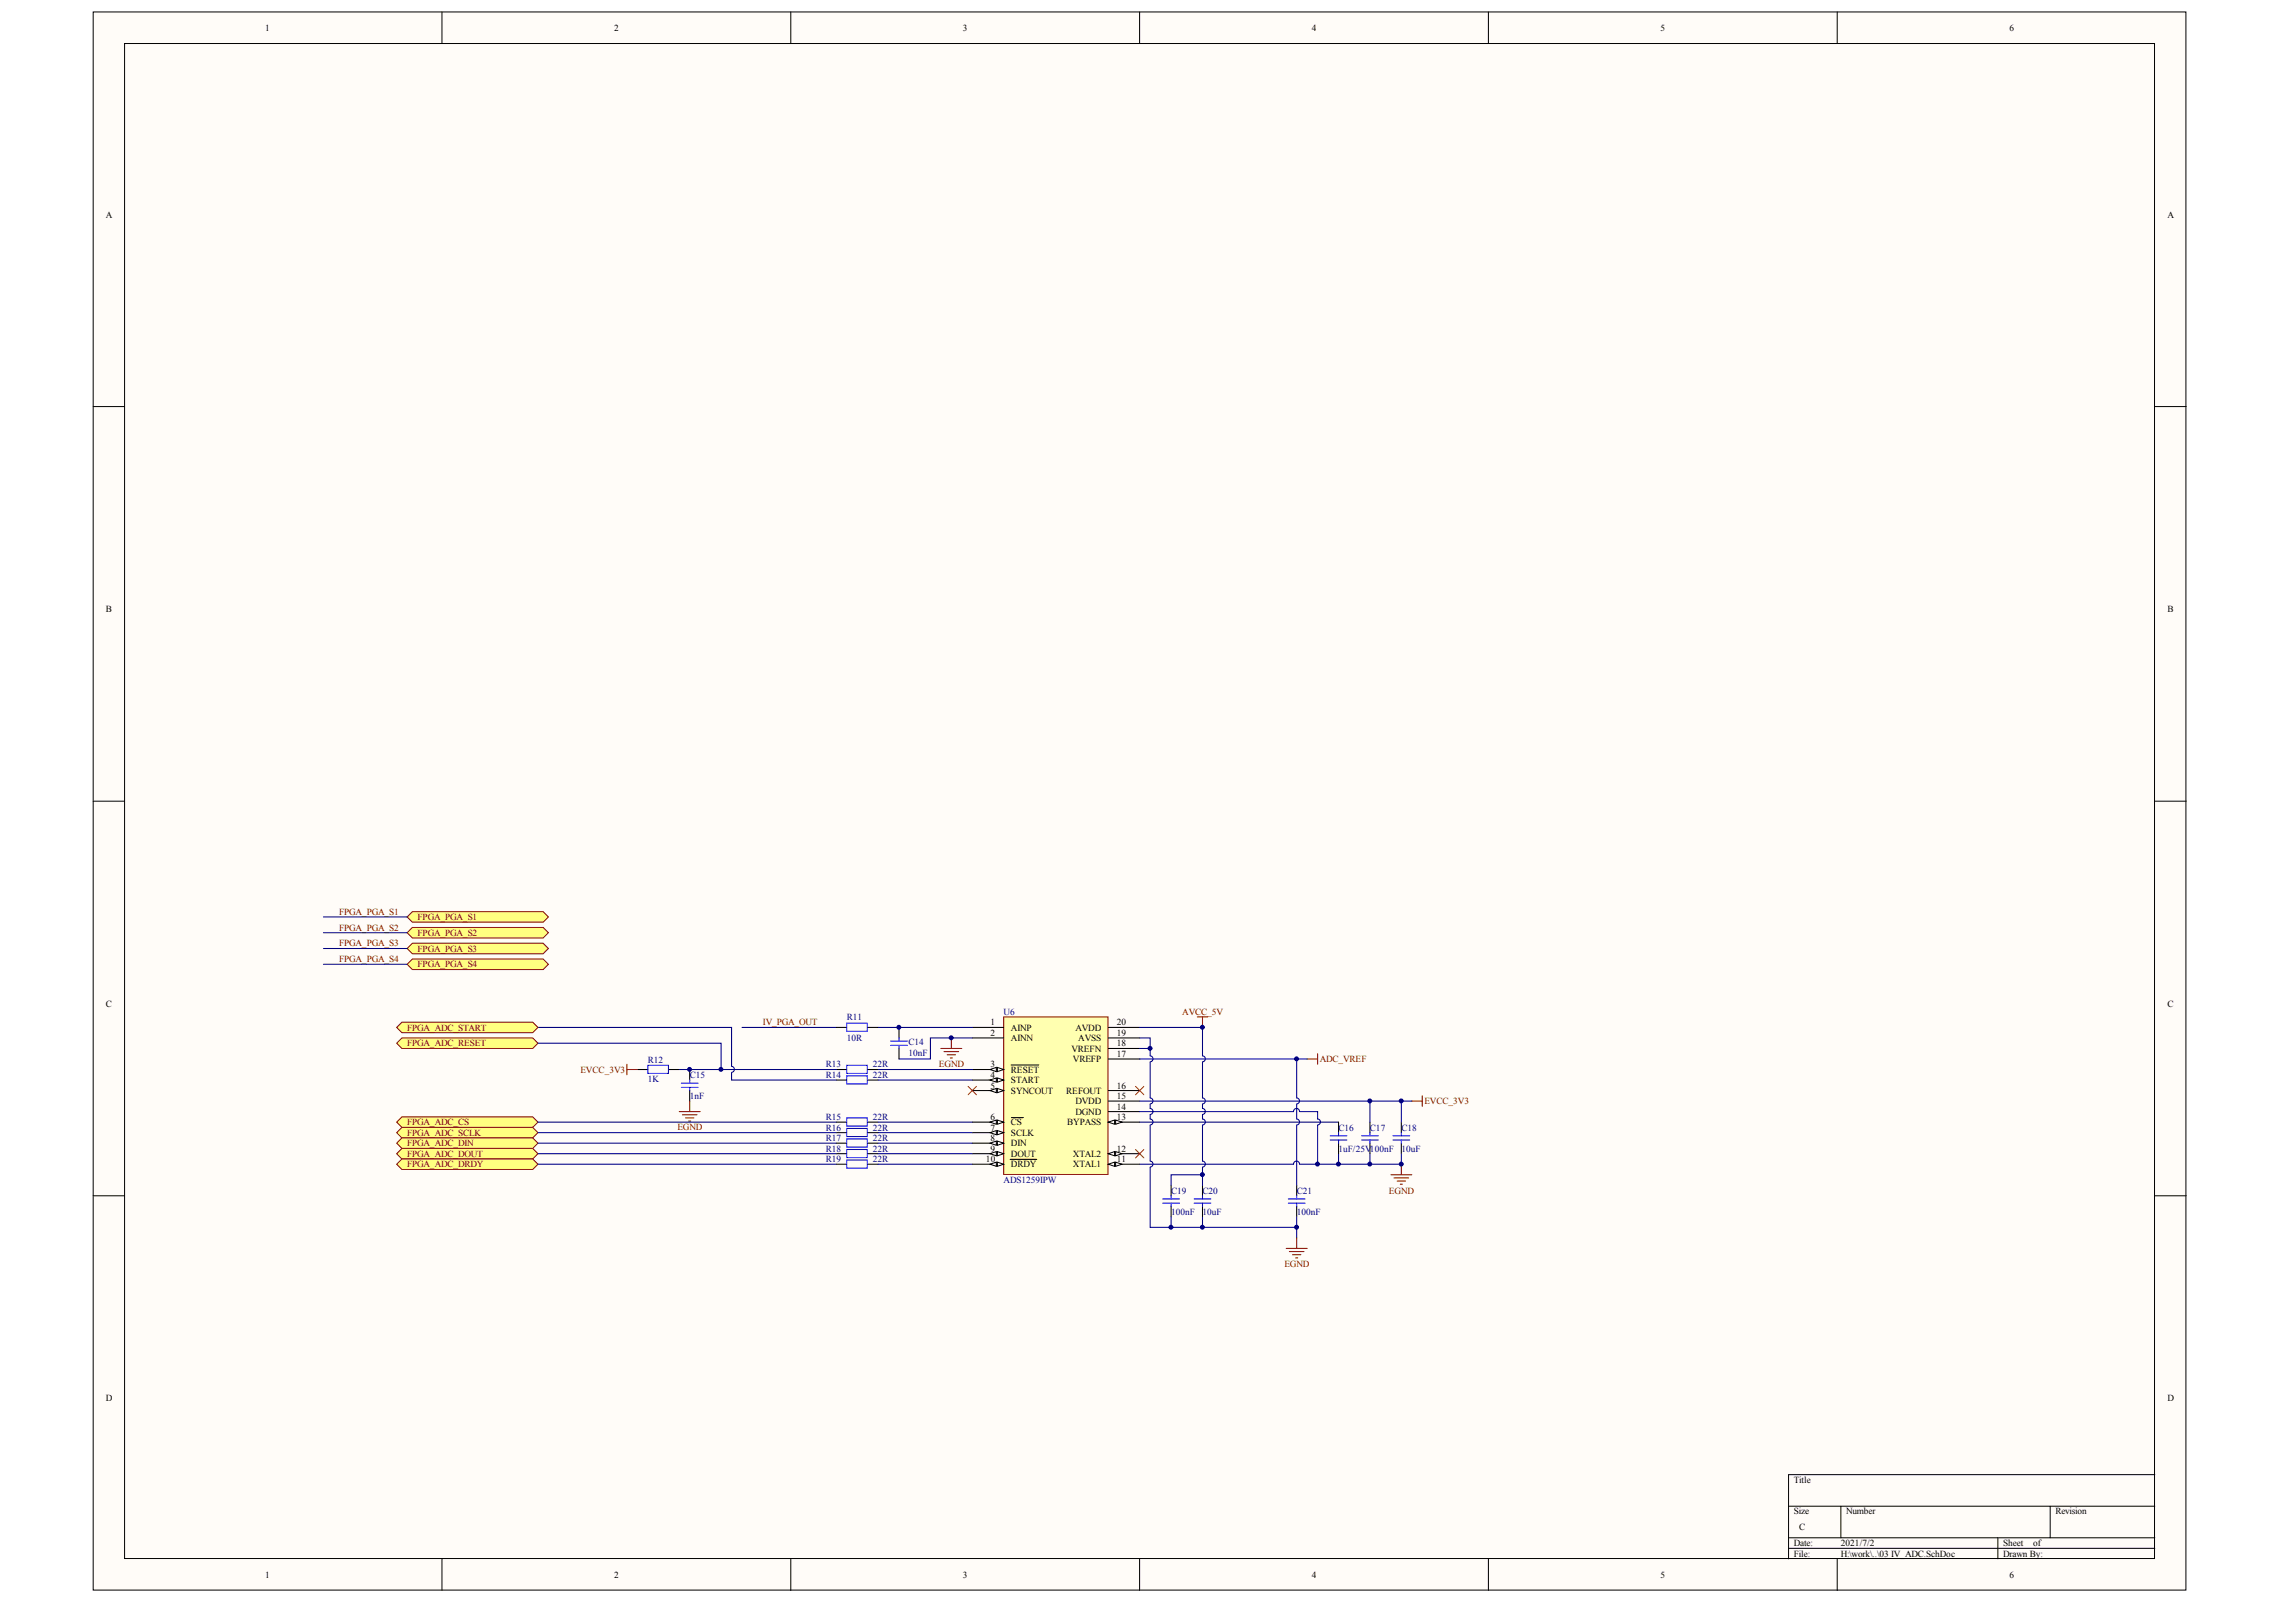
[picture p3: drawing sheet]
<svg xmlns="http://www.w3.org/2000/svg" width="289mm" height="202mm" viewBox="0 0 289 202" stroke-linecap="round" stroke-linejoin="round" font-family="sans-serif">
<defs><g id="words">
<g font-size="1.2">
<text x="33.4" y="3.9">1</text>
<text x="77.3" y="3.9">2</text>
<text x="121.2" y="3.9">3</text>
<text x="165.1" y="3.9">4</text>
<text x="209.1" y="3.9">5</text>
<text x="253" y="3.9">6</text>
<text x="13.3" y="27.4">A</text>
<text x="272.9" y="27.4">A</text>
<text x="13.3" y="77">B</text>
<text x="272.9" y="77">B</text>
<text x="13.3" y="126.7">C</text>
<text x="124.7" y="129.1">1</text>
<text x="124.7" y="130.4">2</text>
<text x="127.3" y="129.7">AINP</text>
<text x="127.3" y="131">AINN</text>
<text x="135.4" y="129.7">AVDD</text>
<text x="135.7" y="131">AVSS</text>
<text x="140.6" y="131.7">18</text>
<text x="140.6" y="130.4">19</text>
<text x="140.6" y="129.1">20</text>
<text x="272.9" y="126.7">C</text>
<text x="124.7" y="134.4">3</text>
<text x="124.7" y="135.7">4</text>
<text x="124.7" y="137">5</text>
<text x="127.3" y="135">RESET</text>
<text x="127.3" y="136.3">START</text>
<text x="127.3" y="137.7">SYNCOUT</text>
<text x="134.2" y="137.7">REFOUT</text>
<text x="134.9" y="132.4">VREFN</text>
<text x="135.1" y="133.7">VREFP</text>
<text x="140.6" y="137">16</text>
<text x="140.6" y="133">17</text>
<text x="124.7" y="141">6</text>
<text x="124.7" y="142.3">7</text>
<text x="124.7" y="143.6">8</text>
<text x="127.3" y="141.6">CS</text>
<text x="127.3" y="143">SCLK</text>
<text x="134.4" y="141.6">BYPASS</text>
<text x="135.4" y="140.3">DGND</text>
<text x="135.4" y="139">DVDD</text>
<text x="140.6" y="141">13</text>
<text x="140.6" y="139.7">14</text>
<text x="140.6" y="138.3">15</text>
<text x="124.1" y="146.3">10</text>
<text x="124.7" y="145">9</text>
<text x="127.3" y="144.3">DIN</text>
<text x="127.3" y="145.6">DOUT</text>
<text x="127.3" y="146.9">DRDY</text>
<text x="135.1" y="146.9">XTAL1</text>
<text x="135.1" y="145.6">XTAL2</text>
<text x="140.6" y="146.3">11</text>
<text x="140.6" y="145">12</text>
<text x="13.3" y="176.4">D</text>
<text x="272.9" y="176.4">D</text>
<text x="225.8" y="186.6">Title</text>
<text x="225.8" y="190.6">Size</text>
<text x="232.4" y="190.6">Number</text>
<text x="258.8" y="190.6">Revision</text>
<text x="225.8" y="194.6">Date:</text>
<text x="225.8" y="195.9">File:</text>
<text x="226.5" y="192.6">C</text>
<text x="231.8" y="194.6">2021/7/2</text>
<text x="231.8" y="195.9">H:\work\..\03 IV_ADC.SchDoc</text>
<text x="252.2" y="194.6">Sheet</text>
<text x="252.2" y="195.9">Drawn By:</text>
<text x="255.9" y="194.6">of</text>
<text x="33.4" y="198.6">1</text>
<text x="77.3" y="198.6">2</text>
<text x="121.2" y="198.6">3</text>
<text x="165.1" y="198.6">4</text>
<text x="209.1" y="198.6">5</text>
<text x="253" y="198.6">6</text>
</g>
<g font-size="1.2" fill="#800000">
<text x="42.7" y="115.2">FPGA_PGA_S1</text>
<text x="42.7" y="117.1">FPGA_PGA_S2</text>
<text x="42.7" y="119.1">FPGA_PGA_S3</text>
<text x="52.6" y="115.8">FPGA_PGA_S1</text>
<text x="52.6" y="117.8">FPGA_PGA_S2</text>
<text x="52.6" y="119.8">FPGA_PGA_S3</text>
<text x="42.7" y="121.1">FPGA_PGA_S4</text>
<text x="52.6" y="121.8">FPGA_PGA_S4</text>
<text x="51.3" y="131.7">FPGA_ADC_RESET</text>
<text x="51.3" y="129.7">FPGA_ADC_START</text>
<text x="96.1" y="129.1">IV_PGA_OUT</text>
<text x="148.8" y="127.7">AVCC_5V</text>
<text x="73.1" y="135">EVCC_3V3</text>
<text x="118.2" y="134.3">EGND</text>
<text x="166.1" y="133.7">ADC_VREF</text>
<text x="51.3" y="141.6">FPGA_ADC_CS</text>
<text x="51.3" y="143">FPGA_ADC_SCLK</text>
<text x="85.3" y="142.3">EGND</text>
<text x="179.3" y="139">EVCC_3V3</text>
<text x="51.3" y="144.3">FPGA_ADC_DIN</text>
<text x="51.3" y="145.6">FPGA_ADC_DOUT</text>
<text x="51.3" y="146.9">FPGA_ADC_DRDY</text>
<text x="174.9" y="150.2">EGND</text>
<text x="161.7" y="159.5">EGND</text>
</g>
<g font-size="1.2" fill="#000080">
<text x="106.6" y="128.4">R11</text>
<text x="106.6" y="131">10R</text>
<text x="114.4" y="131.6">C14</text>
<text x="126.4" y="127.7">U6</text>
<text x="81.6" y="133.8">R12</text>
<text x="81.6" y="136.2">1K</text>
<text x="86.8" y="135.7">C15</text>
<text x="104" y="134.4">R13</text>
<text x="104" y="135.7">R14</text>
<text x="109.9" y="134.4">22R</text>
<text x="109.9" y="135.7">22R</text>
<text x="114.4" y="132.9">10nF</text>
<text x="86.8" y="138.3">1nF</text>
<text x="104" y="141">R15</text>
<text x="104" y="142.3">R16</text>
<text x="104" y="143.6">R17</text>
<text x="109.9" y="141">22R</text>
<text x="109.9" y="142.3">22R</text>
<text x="109.9" y="143.6">22R</text>
<text x="168.5" y="142.3">C16</text>
<text x="172.5" y="142.3">C17</text>
<text x="176.4" y="142.3">C18</text>
<text x="104" y="145">R18</text>
<text x="104" y="146.3">R19</text>
<text x="109.9" y="145">22R</text>
<text x="109.9" y="146.3">22R</text>
<text x="126.4" y="148.9">ADS1259IPW</text>
<text x="168.5" y="145">1uF/25V100nF</text>
<text x="176.4" y="145">10uF</text>
<text x="147.4" y="150.3">C19</text>
<text x="147.4" y="152.9">100nF</text>
<text x="151.4" y="150.3">C20</text>
<text x="151.4" y="152.9">10uF</text>
<text x="163.2" y="150.3">C21</text>
<text x="163.2" y="152.9">100nF</text>
</g>
</g></defs>
<g fill="#fffcf8" stroke="#000" stroke-width=".13">
<path d="M11.7 1.5h263.5v198.6h-263.5z"/>
<path d="M15.7 5.5h255.5v190.7h-255.5z"/>
</g>
<g fill="none" stroke="#000" stroke-width=".13">
<path d="M55.6 1.5v4M99.6 1.5v4M143.5 1.5v4M187.4 1.5v4M231.3 1.5v4M11.7 51.2h4M271.3 51.2h3.9M11.7 100.8h4M271.3 100.8h3.9M11.7 150.5h4M271.3 150.5h3.9M55.6 196.2v4"/>
<path d="M99.6 196.2v4M143.5 196.2v4M187.4 196.2v4M225.2 189.6h46.1M225.2 193.6h46.1M225.2 194.9h46.1M231.3 196.2v4M231.8 189.6v4M251.5 193.6v2.6M258.1 189.6v4M271.3 185.6h-46.1v10.6"/>
</g>
<path d="M51.9 114.7h16.5l.6 .7-.6 .7h-16.5l-.6-.7z" fill-rule="evenodd" fill="#ffff80" stroke="#800000" stroke-width=".13"/>
<path d="M40.7 115.4h10.6" fill="none" stroke="#000080" stroke-width=".13"/>
<path d="M51.9 116.7h16.5l.6 .7-.6 .7h-16.5l-.6-.7z" fill-rule="evenodd" fill="#ffff80" stroke="#800000" stroke-width=".13"/>
<path d="M40.7 117.4h10.6" fill="none" stroke="#000080" stroke-width=".13"/>
<path d="M51.9 118.7h16.5l.6 .7-.6 .6h-16.5l-.6-.6z" fill-rule="evenodd" fill="#ffff80" stroke="#800000" stroke-width=".13"/>
<path d="M40.7 119.4h10.6" fill="none" stroke="#000080" stroke-width=".13"/>
<path d="M51.9 120.7h16.5l.6 .7-.6 .6h-16.5l-.6-.6z" fill-rule="evenodd" fill="#ffff80" stroke="#800000" stroke-width=".13"/>
<path d="M40.7 121.4h10.6" fill="none" stroke="#000080" stroke-width=".13"/>
<path d="M126.4 128h13.1v19.8h-13.1z" fill="#ffffb0" stroke="#800000" stroke-width=".13"/>
<path d="M122.4 129.3h4M122.4 130.6h4M122.4 134.6h4" fill="none" stroke="#000" stroke-width=".13"/>
<g fill="#fffcf8" stroke="#000" stroke-width=".13">
<path d="M125.6 134.4l.8 .2-.8 .3z"/>
<path d="M124.6 134.6l.8-.2v.5z"/>
</g>
<path d="M122.4 135.9h4" fill="none" stroke="#000" stroke-width=".13"/>
<g fill="#fffcf8" stroke="#000" stroke-width=".13">
<path d="M125.6 135.7l.8 .2-.8 .3z"/>
<path d="M124.6 135.9l.8-.2v.5z"/>
</g>
<path d="M122.4 137.3h4" fill="none" stroke="#000" stroke-width=".13"/>
<g fill="#fffcf8" stroke="#000" stroke-width=".13">
<path d="M125.6 137l.8 .3-.8 .2z"/>
<path d="M124.6 137.3l.8-.3v.5z"/>
</g>
<path d="M122.4 141.2h4" fill="none" stroke="#000" stroke-width=".13"/>
<g fill="#fffcf8" stroke="#000" stroke-width=".13">
<path d="M125.6 141l.8 .2-.8 .3z"/>
<path d="M124.6 141.2l.8-.2v.5z"/>
</g>
<path d="M122.4 142.6h4" fill="none" stroke="#000" stroke-width=".13"/>
<g fill="#fffcf8" stroke="#000" stroke-width=".13">
<path d="M125.6 142.3l.8 .3-.8 .2z"/>
<path d="M124.6 142.6l.8-.3v.5z"/>
</g>
<path d="M122.4 143.9h4" fill="none" stroke="#000" stroke-width=".13"/>
<g fill="#fffcf8" stroke="#000" stroke-width=".13">
<path d="M125.6 143.6l.8 .3-.8 .3z"/>
<path d="M124.6 143.9l.8-.3v.6z"/>
</g>
<path d="M122.4 145.2h4" fill="none" stroke="#000" stroke-width=".13"/>
<g fill="#fffcf8" stroke="#000" stroke-width=".13">
<path d="M125.6 144.9l.8 .3-.8 .3z"/>
<path d="M124.6 145.2l.8-.3v.6z"/>
</g>
<path d="M122.4 146.5h4" fill="none" stroke="#000" stroke-width=".13"/>
<g fill="#fffcf8" stroke="#000" stroke-width=".13">
<path d="M125.6 146.3l.8 .2-.8 .3z"/>
<path d="M124.6 146.5l.8-.2v.5z"/>
</g>
<path d="M139.5 146.5h4" fill="none" stroke="#000" stroke-width=".13"/>
<g fill="#fffcf8" stroke="#000" stroke-width=".13">
<path d="M139.5 146.5l.8-.2v.5z"/>
<path d="M140.5 146.3l.7 .2-.7 .3z"/>
</g>
<path d="M139.5 145.2h4" fill="none" stroke="#000" stroke-width=".13"/>
<g fill="#fffcf8" stroke="#000" stroke-width=".13">
<path d="M139.5 145.2l.8-.3v.6z"/>
<path d="M140.5 144.9l.7 .3-.7 .3z"/>
</g>
<path d="M139.5 141.2h4" fill="none" stroke="#000" stroke-width=".13"/>
<g fill="#fffcf8" stroke="#000" stroke-width=".13">
<path d="M139.5 141.2l.8-.2v.5z"/>
<path d="M140.5 141l.7 .2-.7 .3z"/>
</g>
<g fill="none" stroke="#000" stroke-width=".13">
<path d="M80.2 134.6h1.4M84.2 134.6h1.3M86.8 134.6v1.3M86.8 137.3v1.3M105.3 134.6h1.3M105.3 135.9h1.3M109.2 134.6h1.3M109.2 135.9h1.3M113.2 129.3v1.3M113.2 132v1.3M127.3 134h3.5M139.5 139.9h4"/>
<path d="M139.5 138.6h4M139.5 137.3h4M139.5 133.3h4M139.5 132h4M139.5 130.6h4M139.5 129.3h4M105.3 141.2h1.3M105.3 142.6h1.3M105.3 143.9h1.3M105.3 145.2h1.3M105.3 146.5h1.3M109.2 141.2h1.3"/>
<path d="M109.2 142.6h1.3M109.2 143.9h1.3M109.2 145.2h1.3M109.2 146.5h1.3M127.2 145.9h3.3M127.3 140.7h1.5M147.4 149.2v1.3M147.4 151.8v1.4M151.4 149.2v1.3M151.4 151.8v1.4M163.2 149.2v1.3M163.2 151.8v1.4"/>
<path d="M168.5 141.2v1.4M168.5 143.9v1.3M172.5 141.2v1.4M172.5 143.9v1.3M176.4 141.2v1.4M176.4 143.9v1.3"/>
</g>
<g fill="none" stroke="#00f" stroke-width=".13">
<path d="M81.6 134.1h2.6v1h-2.6zM85.8 136.3h2.1M85.8 136.9h2.1M86.8 135.9v.4M86.8 136.9v.4M106.6 134.1h2.6v1h-2.6zM106.6 135.4h2.6v1h-2.6zM112.1 131h2.1M112.1 131.6h2.1M113.2 130.6v.4M113.2 131.6v.4M106.6 140.7h2.6v1h-2.6z"/>
<path d="M106.6 142h2.6v1.1h-2.6zM106.6 143.4h2.6v1h-2.6zM106.6 144.7h2.6v1h-2.6zM106.6 146h2.6v1h-2.6zM146.4 150.9h2.1M146.4 151.4h2.1M147.4 150.5v.4M147.4 151.4v.4M150.3 150.9h2.1M150.3 151.4h2.1M151.4 150.5v.4M151.4 151.4v.4"/>
<path d="M162.2 150.9h2.1M162.2 151.4h2.1M163.2 150.5v.4M163.2 151.4v.4M167.5 143h2.1M167.5 143.5h2.1M168.5 142.6v.4M168.5 143.5v.4M171.4 143h2.1M171.4 143.5h2.1M172.5 142.6v.4M172.5 143.5v.4"/>
<path d="M175.4 143h2.1M175.4 143.5h2.1M176.4 142.6v.4M176.4 143.5v.4"/>
</g>
<g fill="none" stroke="#000080" stroke-width=".13">
<path d="M67.7 129.3h24.4v4.9a.38 .38 0 0 1 .4 .4 .38 .38 0 0 1-.4 .4M85.5 134.6h19.8M92.1 135v.9h13.2M93.4 129.3h11.9M110.5 134.6h11.9M110.5 135.9h11.9M110.5 129.3h11.9M122.4 130.6h-5.3v2.7h-3.9M143.5 130.6h1.3v1.4M143.5 132h1.3v.9a.38 .38 0 0 1 .4 .4 .38 .38 0 0 1-.4 .3M143.5 129.3h7.9v3.6a.38 .38 0 0 1 .3 .4 .38 .38 0 0 1-.3 .3M143.5 133.3h21.1"/>
<path d="M143.5 138.6h34.2M144.8 139v.5a.38 .38 0 0 1 .4 .4 .38 .38 0 0 1-.4 .4M144.8 133.7v4.5a.38 .38 0 0 1 .4 .4 .38 .38 0 0 1-.4 .3M151.4 133.7v4.5a.38 .38 0 0 1 .3 .4 .38 .38 0 0 1-.3 .3M151.4 139v.5a.38 .38 0 0 1 .3 .4 .38 .38 0 0 1-.3 .4M163.2 139v1.8a.38 .38 0 0 1 .4 .4 .38 .38 0 0 1-.4 .4M163.2 133.3v4.9a.38 .38 0 0 1 .4 .4 .38 .38 0 0 1-.4 .3M163.6 139.9a.38 .38 0 0 0-.4-.4 .38 .38 0 0 0-.4 .4h-19.3M163.6 139.9h2.3v.9a.38 .38 0 0 1 .3 .4 .38 .38 0 0 1-.3 .4M172.5 138.6v2.6M176.4 138.6v2.6M110.5 141.2h11.9"/>
<path d="M110.5 142.6h11.9M110.5 143.9h11.9M110.5 145.2h11.9M110.5 146.5h11.9M143.5 141.2h25M144.8 146.9v7.6h18.4M144.8 141.6v4.5a.38 .38 0 0 1 .4 .4 .38 .38 0 0 1-.4 .4M144.8 140.3v.5a.38 .38 0 0 1 .4 .4 .38 .38 0 0 1-.4 .4M147.4 153.2v1.3M151.4 147.9h-4v1.3M151.4 140.3v.5a.38 .38 0 0 1 .3 .4 .38 .38 0 0 1-.3 .4M151.4 141.6v4.5a.38 .38 0 0 1 .3 .4 .38 .38 0 0 1-.3 .4"/>
<path d="M151.4 146.9v2.3M151.4 153.2v1.3M163.2 141.6v7.6M163.2 153.2v2.6M163.6 146.5a.38 .38 0 0 0-.4-.4 .38 .38 0 0 0-.4 .4h-19.3M165.9 141.6v4.9M168.5 145.2v1.3M172.5 145.2v1.3M176.4 145.2v1.3h-12.8"/>
</g>
<g fill="none" stroke="#800000" stroke-width=".13">
<path d="M78.9 134v1.3M78.9 134.6h1.3M85.5 139.9h2.6M86.8 138.6v1.3M118.4 132h2.7M118.8 132.4h1.9M119.2 132.8h1.1M119.6 133.2h.3M119.8 130.6v1.4M164.6 133.3h1.3M165.9 132.6v1.4M177.7 138.6h1.4"/>
<path d="M179.1 137.9v1.4M85.9 140.3h1.9M86.3 140.7h1.1M86.7 141.1h.3M161.9 157.1h2.7M162.3 157.5h1.9M162.7 157.9h1.1M163.1 158.3h.3M163.2 155.8v1.3"/>
</g>
<path d="M121.9 136.7l1 1.1M122.9 136.7l-1 1.1M143 136.7l1 1.1M144 136.7l-1 1.1M143 144.7l1 1M144 144.7l-1 1" fill="none" stroke="#f00" stroke-width=".13"/>
<path d="M50.6 130.6h16.5l.6 .7-.6 .7h-16.5l-.7-.7z" fill-rule="evenodd" fill="#ffff80" stroke="#800000" stroke-width=".13"/>
<path d="M67.7 131.3h23.1v3.3" fill="none" stroke="#000080" stroke-width=".13"/>
<g fill="#ffff80" stroke="#800000" stroke-width=".13">
<path d="M50.6 128.7h16.5l.6 .6-.6 .7h-16.5l-.7-.7z" fill-rule="evenodd"/>
<path d="M50.6 140.6h16.5l.6 .6-.6 .7h-16.5l-.7-.7z" fill-rule="evenodd"/>
</g>
<path d="M67.7 141.2h37.6" fill="none" stroke="#000080" stroke-width=".13"/>
<path d="M50.6 141.9h16.5l.6 .7-.6 .6h-16.5l-.7-.6z" fill-rule="evenodd" fill="#ffff80" stroke="#800000" stroke-width=".13"/>
<path d="M67.7 142.6h37.6" fill="none" stroke="#000080" stroke-width=".13"/>
<g fill="#ffff80" stroke="#800000" stroke-width=".13">
<path d="M50.6 143.2h16.5l.6 .7-.6 .7h-16.5l-.7-.7z" fill-rule="evenodd"/>
<path d="M50.6 144.6h16.5l.6 .6-.6 .7h-16.5l-.7-.7z" fill-rule="evenodd"/>
</g>
<path d="M67.7 143.9h37.6M67.7 145.2h37.6" fill="none" stroke="#000080" stroke-width=".13"/>
<path d="M50.6 145.9h16.5l.6 .6-.6 .7h-16.5l-.7-.7z" fill-rule="evenodd" fill="#ffff80" stroke="#800000" stroke-width=".13"/>
<path d="M67.7 146.5h37.6" fill="none" stroke="#000080" stroke-width=".13"/>
<path d="M150.7 128h1.3M151.4 128v1.3M175.1 147.9h2.6M175.5 148.3h1.8M175.9 148.7h1M176.3 149.1h.3M176.4 146.5v1.4" fill="none" stroke="#800000" stroke-width=".13"/>
<path d="M105.3 129.3h1.3M109.2 129.3h1.3" fill="none" stroke="#000" stroke-width=".13"/>
<path d="M106.6 128.8h2.6v1h-2.6z" fill="none" stroke="#00f" stroke-width=".13"/>
<g fill="#000080" stroke="#000080" stroke-width=".13">
<circle cx="86.8" cy="134.6" r=".24"/>
<circle cx="90.8" cy="134.6" r=".24"/>
<circle cx="113.2" cy="129.3" r=".24"/>
<circle cx="119.7" cy="130.6" r=".24"/>
<circle cx="144.8" cy="131.9" r=".24"/>
<circle cx="147.4" cy="154.5" r=".24"/>
<circle cx="151.4" cy="154.5" r=".24"/>
<circle cx="151.4" cy="147.8" r=".24"/>
<circle cx="151.4" cy="129.3" r=".24"/>
<circle cx="163.2" cy="154.5" r=".24"/>
<circle cx="163.2" cy="133.3" r=".24"/>
<circle cx="165.9" cy="146.5" r=".24"/>
<circle cx="168.5" cy="146.5" r=".24"/>
<circle cx="172.4" cy="146.5" r=".24"/>
<circle cx="172.4" cy="138.6" r=".24"/>
<circle cx="176.4" cy="146.5" r=".24"/>
<circle cx="176.4" cy="138.6" r=".24"/>
</g>
<use href="#words"/>
</svg>
